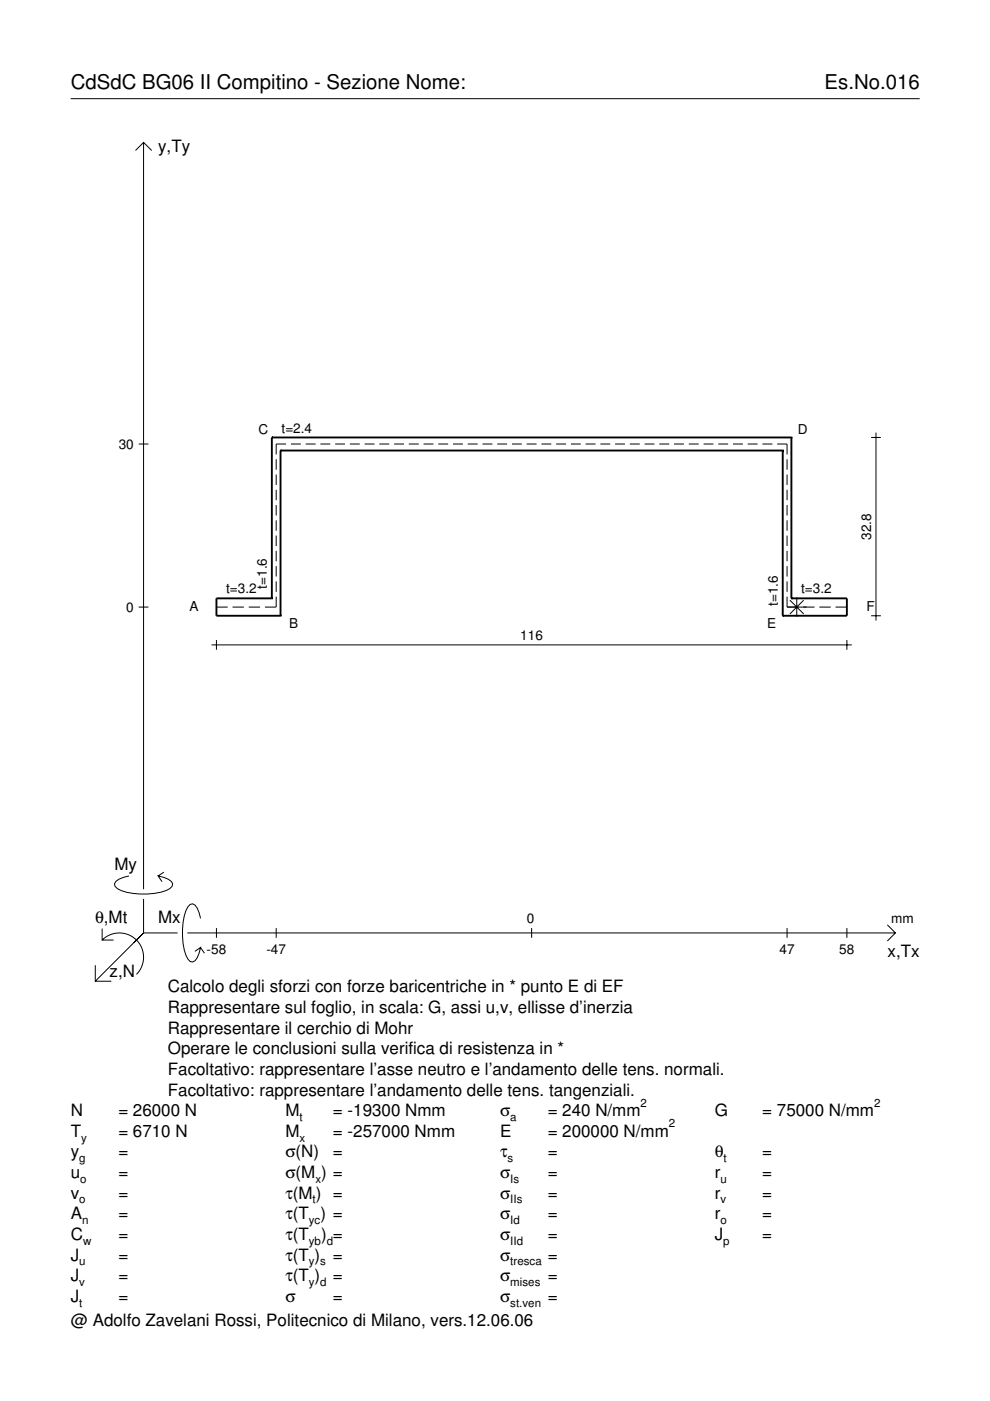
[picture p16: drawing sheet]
<svg xmlns="http://www.w3.org/2000/svg" width="210mm" height="297mm" viewBox="0 0 210 297" stroke-linecap="round" stroke-linejoin="round" font-family="sans-serif">
<defs><g id="words">
<g font-size="4.3">
<text x="15" y="18.9">CdSdC BG06 II Compitino - Sezione Nome:</text>
<text x="174.8" y="18.9">Es.No.016</text>
</g>
<g font-size="3.6">
<text x="33.5" y="32.3">y,Ty</text>
<text x="24.3" y="184.4">My</text>
<text x="20.1" y="195.7">θ,Mt</text>
<text x="33.5" y="195.7">Mx</text>
<text x="188.2" y="203">x,Tx</text>
<text x="23.2" y="207.1">z,N</text>
<text x="35.6" y="210.4">Calcolo degli sforzi con forze baricentriche in * punto E di EF</text>
<text x="35.6" y="214.8">Rappresentare sul foglio, in scala: G, assi u,v, ellisse d’inerzia</text>
<text x="35.6" y="219.2">Rappresentare il cerchio di Mohr</text>
<text x="35.6" y="223.5">Operare le conclusioni sulla verifica di resistenza in *</text>
<text x="35.6" y="227.9">Facoltativo: rappresentare l’asse neutro e l’andamento delle tens. normali.</text>
<text x="35.6" y="232.3">Facoltativo: rappresentare l’andamento delle tens. tangenziali.</text>
<text x="15" y="236.7">N</text>
<text x="25.1" y="236.7">= 26000 N</text>
<text x="60.5" y="236.7">M</text>
<text x="70.6" y="236.7">= -19300 Nmm</text>
<text x="106" y="236.7">σ</text>
<text x="116.1" y="236.7">= 240 N/mm</text>
<text x="151.5" y="236.7">G</text>
<text x="161.6" y="236.7">= 75000 N/mm</text>
<text x="15" y="241">T</text>
<text x="15" y="245.4">y</text>
<text x="25.1" y="241">= 6710 N</text>
<text x="25.1" y="245.4">=</text>
<text x="60.5" y="241">M</text>
<text x="60.5" y="245.4">σ(N)</text>
<text x="70.6" y="241">= -257000 Nmm</text>
<text x="70.6" y="245.4">=</text>
<text x="106" y="241">E</text>
<text x="106" y="245.4">τ</text>
<text x="116.1" y="241">= 200000 N/mm</text>
<text x="116.1" y="245.4">=</text>
<text x="151.5" y="245.4">θ</text>
<text x="161.6" y="245.4">=</text>
<text x="15" y="249.8">u</text>
<text x="25.1" y="249.8">=</text>
<text x="60.5" y="249.8">σ(M ) =</text>
<text x="106" y="249.8">σ</text>
<text x="116.1" y="249.8">=</text>
<text x="151.5" y="249.8">r</text>
<text x="161.6" y="249.8">=</text>
<text x="15" y="254.2">v</text>
<text x="25.1" y="254.2">=</text>
<text x="60.5" y="254.2">τ(M ) =</text>
<text x="106" y="254.2">σ</text>
<text x="116.1" y="254.2">=</text>
<text x="151.5" y="254.2">r</text>
<text x="161.6" y="254.2">=</text>
<text x="15" y="258.5">A</text>
<text x="15" y="262.9">C</text>
<text x="25.1" y="258.5">=</text>
<text x="25.1" y="262.9">=</text>
<text x="60.5" y="258.5">τ(T ) =</text>
<text x="60.5" y="262.9">τ(T</text>
<text x="68.1" y="262.9">) =</text>
<text x="106" y="258.5">σ</text>
<text x="106" y="262.9">σ</text>
<text x="116.1" y="258.5">=</text>
<text x="116.1" y="262.9">=</text>
<text x="151.5" y="258.5">r</text>
<text x="151.5" y="262.9">J</text>
<text x="161.6" y="258.5">=</text>
<text x="161.6" y="262.9">=</text>
<text x="15" y="267.3">J</text>
<text x="25.1" y="267.3">=</text>
<text x="60.5" y="267.3">τ(T )</text>
<text x="70.6" y="267.3">=</text>
<text x="106" y="267.3">σ</text>
<text x="116.1" y="267.3">=</text>
<text x="15" y="271.7">J</text>
<text x="25.1" y="271.7">=</text>
<text x="60.5" y="271.7">τ(T )</text>
<text x="70.6" y="271.7">=</text>
<text x="106" y="271.7">σ</text>
<text x="116.1" y="271.7">=</text>
<text x="15" y="281.2">@ Adolfo Zavelani Rossi, Politecnico di Milano, vers.12.06.06</text>
<text x="15" y="276">J</text>
<text x="25.1" y="276">=</text>
<text x="60.5" y="276">σ</text>
<text x="70.6" y="276">=</text>
<text x="106" y="276">σ</text>
<text x="116.1" y="276">=</text>
</g>
<g font-size="2.9">
<text x="25.2" y="95.1">30</text>
<text x="54.8" y="92">C</text>
<text x="59.7" y="91.7">t=2.4</text>
<text x="169.2" y="92">D</text>
<text x="184.7" y="114.5" transform="rotate(-90 184.7 114.5)">32.8</text>
<text x="47.9" y="125.8">t=3.2</text>
<text x="56.6" y="124.8" transform="rotate(-90 56.6 124.8)">t=1.6</text>
<text x="169.9" y="125.8">t=3.2</text>
<text x="26.8" y="129.7">0</text>
<text x="40.2" y="129.6">A</text>
<text x="164.9" y="128.5" transform="rotate(-90 164.9 128.5)">t=1.6</text>
<text x="183.7" y="129.6">F</text>
<text x="61.3" y="133.1">B</text>
<text x="110.3" y="135.7">116</text>
<text x="162.6" y="133.1">E</text>
<text x="111.7" y="195.7">0</text>
<text x="189" y="195.7">mm</text>
<text x="43.8" y="202.2">-58</text>
<text x="56.5" y="202.2">-47</text>
<text x="165.3" y="202.2">47</text>
<text x="178" y="202.2">58</text>
</g>
<g font-size="2.4">
<text x="63.5" y="237.7">t</text>
<text x="108.2" y="237.7">a</text>
<text x="135.8" y="234.7">2</text>
<text x="141.8" y="239">2</text>
<text x="185.3" y="234.7">2</text>
<text x="17.2" y="242">y</text>
<text x="63.5" y="242">x</text>
<text x="16.8" y="246.4">g</text>
<text x="17" y="250.8">o</text>
<text x="66.9" y="250.8">x</text>
<text x="107.6" y="246.4">s</text>
<text x="108.2" y="250.8">Is</text>
<text x="152.7" y="250.8">u</text>
<text x="153.4" y="246.4">t</text>
<text x="16.8" y="255.2">o</text>
<text x="66.3" y="255.2">t</text>
<text x="108.2" y="255.2">IIs</text>
<text x="152.7" y="255.2">v</text>
<text x="17.4" y="259.5">n</text>
<text x="17.6" y="263.9">w</text>
<text x="65.5" y="259.5">yc</text>
<text x="65.5" y="263.9">yb d</text>
<text x="108.2" y="259.5">Id</text>
<text x="108.2" y="263.9">IId</text>
<text x="152.7" y="259.5">o</text>
<text x="153.3" y="263.9">p</text>
<text x="16.8" y="268.3">u</text>
<text x="65.5" y="268.3">y s</text>
<text x="108.2" y="268.3">tresca</text>
<text x="16.8" y="272.7">v</text>
<text x="65.5" y="272.7">y d</text>
<text x="108.2" y="272.7">mises</text>
<text x="16.8" y="277">t</text>
<text x="108.2" y="277">st.ven</text>
</g>
</g></defs>
<g fill="none" stroke="#000" stroke-width=".21">
<path d="M15 20.9h180M28.7 31.9l1.7-1.7 1.8 1.7M30.4 30.2v158.3M29.4 94.1h2.1M58.6 97.4v2.2M60.7 94.1h-2.1v2.2M61.7 94.1h2.1M64.8 94.1h2.1M67.9 94.1h2.1M71.1 94.1h2M74.2 94.1h2.1M77.3 94.1h2.1"/>
<path d="M80.4 94.1h2.1M83.6 94.1h2M86.7 94.1h2.1M89.8 94.1h2.1M92.9 94.1h2.1M96 94.1h2.1M99.2 94.1h2.1M102.3 94.1h2.1M105.4 94.1h2.1M108.5 94.1h2.1M111.7 94.1h2.1M114.8 94.1h2.1"/>
<path d="M117.9 94.1h2.1M121 94.1h2.1M124.2 94.1h2.1M127.3 94.1h2.1M130.4 94.1h2.1M133.5 94.1h2.1M136.7 94.1h2.1M139.8 94.1h2.1M142.9 94.1h2.1M146 94.1h2.1M149.2 94.1h2.1M152.3 94.1h2.1"/>
<path d="M155.4 94.1h2.1M158.5 94.1h2.1M161.7 94.1h2.1M164.8 94.1h2.1v2.2M166.9 97.4v2.2M184.7 92.8h2.1M185.7 91.7v39.9M58.6 100.6v2.2M58.6 103.8v2.3M58.6 107.1v2.2M58.6 110.3v2.2M58.6 113.6v2.2"/>
<path d="M58.6 116.8v2.2M166.9 100.6v2.2M166.9 103.8v2.3M166.9 107.1v2.2M166.9 110.3v2.2M166.9 113.6v2.2M166.9 116.8v2.2M29.4 128.7h2.1M44.9 136.7h135.7M45.9 128.7h2.4M45.9 135.7v2.1M49.3 128.7h2.4"/>
<path d="M52.7 128.7h2.4M58.6 126.5v2.2h-2.4M58.6 120v2.2M58.6 123.3v2.2M166.9 126.5v2.2h5.8M166.9 120v2.2M166.9 123.3v2.2M167.5 127.3l2.9 2.9M168.9 126.7v4.1M170.4 127.3l-2.9 2.9M173.7 128.7h2.4M177.2 128.7h2.4"/>
<path d="M179.6 135.7v2.1M184.7 130.6h2.1M21.7 199.3a5.1 5.1 0 0 1 7.2 0 5.1 5.1 0 0 1 0 7.3M21.7 196.9v2.4h2.4M27.3 185.7a3.6 3.6 0 0 0-3 1.7l.1 .5a5.6 5.6 0 0 0 3.8 1.5 13.4 13.4 0 0 0 7.8-1l.5-.5 .1-.5a3.6 3.6 0 0 0-3.1-1.7l.8 1.2M30.4 190.6v7.2M30.4 197.8l-10.2 10.2M30.4 197.8h7.2M34.7 184.9l-1.2 .8M39.7 197.8h150.1M42.5 194.7a3.6 3.6 0 0 0-1.7-3.1l-.5 .2a5.7 5.7 0 0 0-1.5 3.7 13.3 13.3 0 0 0 1 7.9l.5 .5 .5 .1a3.6 3.6 0 0 0 1.7-3.1l-1.2 .8M45.9 196.8v2"/>
<path d="M58.6 196.8v2M112.7 196.8v2M166.9 196.8v2M179.6 196.8v2M188.1 196.1l1.7 1.7-1.7 1.7M20.2 204.7v3.3h3.4M42.5 200.9l.8 1.2"/>
</g>
<g fill="none" stroke="#000" stroke-width=".4">
<path d="M57.6 92.8h.1M57.6 92.8v34.1M57.6 92.8h110.2M59.5 95.5h.1M59.5 95.5v35.1M59.5 95.5h106.5M166 95.5h.1M166 95.5v35.1M167.8 92.8h.1M167.8 92.8v34.1M57.6 126.9h.1M57.6 126.9h-11.7v3.7h13.6"/>
<path d="M59.5 130.6h.1M166 130.6h.1M167.8 126.9h.1M167.8 126.9h11.8v3.7h-13.6"/>
</g>
<use href="#words"/>
</svg>
